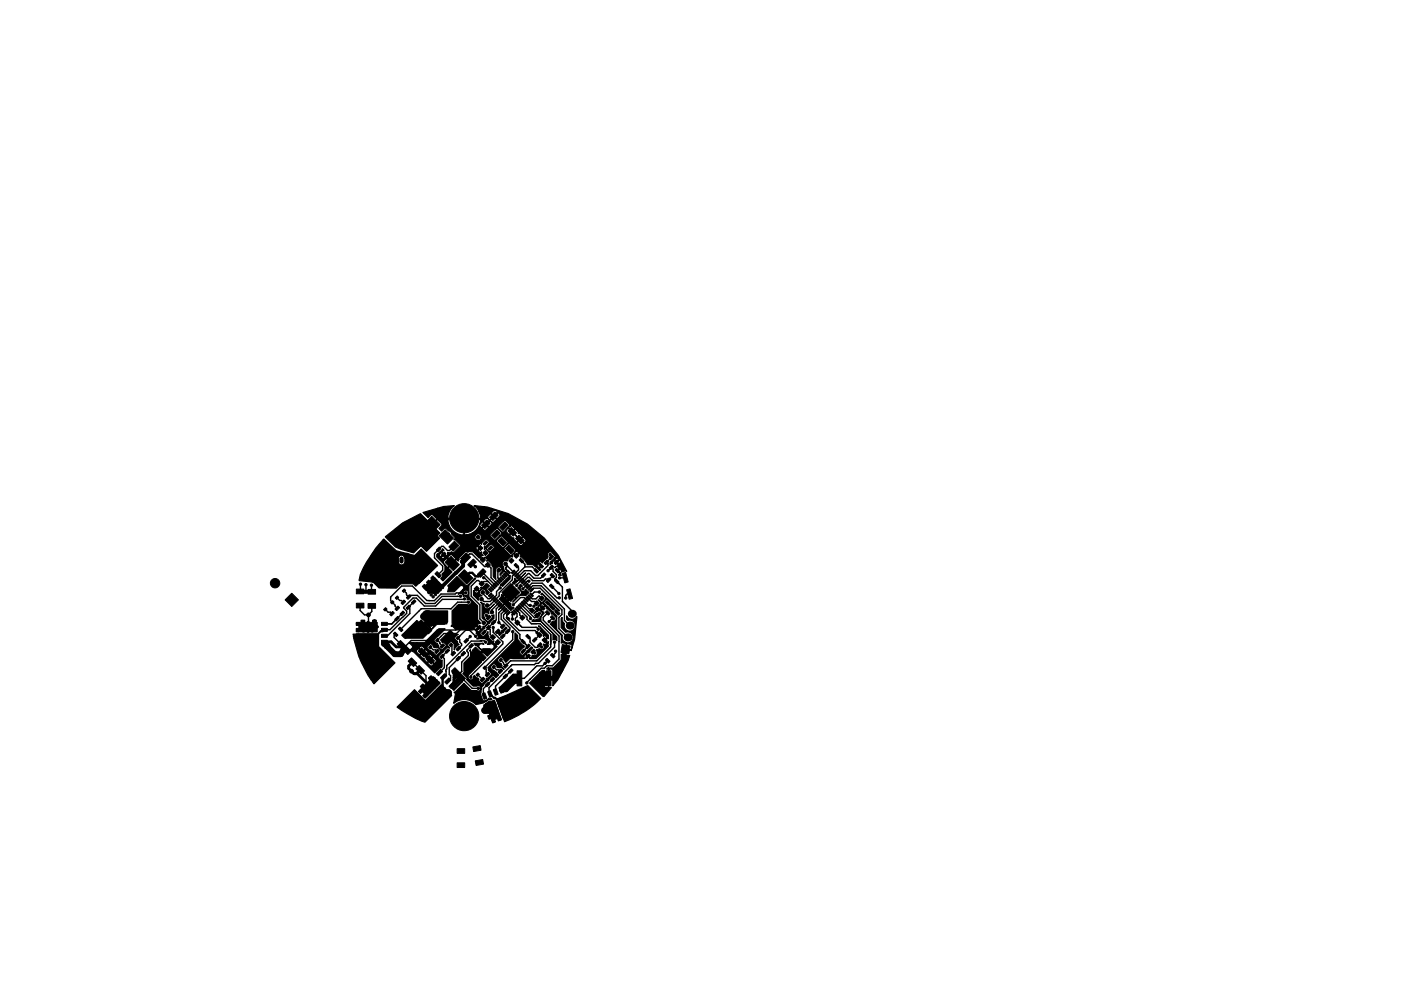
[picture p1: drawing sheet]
<svg xmlns="http://www.w3.org/2000/svg" width="297mm" height="210mm" viewBox="0 0 297 210" stroke-linecap="round" stroke-linejoin="round" font-family="sans-serif">
<g fill="#000" stroke="#000" stroke-width=".21">
<path d="M87.5 118.9l.5-.5 .4 .4-.6 .5zM88.9 117.5l.4 .4-.5 .4-.4-.3zM89.6 118.2l.3-.3 .6 .5-.3 .4zM91.5 109.6l1.8 1.7-1.3 1.3-1.7-1.8zM92.5 116.7l.6-.6 .4 .3-.6 .7zM93.6 117.8l.6-.7 .4 .4-.7 .6zM93.1 113.7l1.3-1.3 1.7 1.8-1.2 1.2zM96.4 114.8l.9 .9-1.2 1.2-.9-.9zM95.6 118l1.8 1.8-1.3 1.3-1.8-1.8zM99.2 119.8l1.2-1.2 .6 .6-1.2 1.2zM97.6 118.5l1.2-1.2 1 .9-1.2 1.2zM101.3 116.3l.5-.6 .6 .6-.5 .5z"/>
<path d="M102.4 115.4l.6-.7 .4 .4-.6 .6zM102.4 118.2l.5 .6-.5 .5-.6-.5zM102.9 116.8l.6 .6-.6 .5-.5-.6zM104.1 115.8l.4 .3-.7 .7-.3-.4zM102.1 111.4l1.1-1.1 .7 .7-1.1 1.1zM103.4 119.3l.6 .6-.5 .5-.6-.6zM104.9 108.6l.7 .7-1.1 1.1-.7-.7zM105.3 112.4l.8 .7-1.2 1.2-.7-.7zM105.6 114.8l.7-.8 1.1 1.2-.7 .7zM107 110.7l.7 .7-1.1 1.2-.7-.7zM107.9 115.7l1.1 1.1-.7 .7-1.1-1.1zM107.9 119l.5-.6 .6 .5-.6 .6z"/>
<path d="M107.7 112.6l.7-.7 1.1 1.2-.7 .7zM109.3 119.5l.7 .7-.4 .3-.6-.6zM109.5 117.4l.5 .5-.5 .5-.6-.5zM110.4 118.5l.6 .6-.3 .4-.7-.7zM109.3 114.3l.7-.7 1.1 1.1-.7 .7zM115.4 119.5l.6-.7 .3 .4-.6 .6zM117 117.8l.4 .3-.6 .6-.4-.3zM117.5 119.5l.6-.7 .4 .4-.7 .6zM60.4 127.3l1.5-1.4 1.4 1.4-1.4 1.4zM75.5 134.5h.6v.7h-.6zM75.5 133.3h.6v.8h-.6zM75.5 135.8h.6v.7h-.6z"/>
<path d="M75.5 132h.6v.7h-.6zM75.6 128h1.6v1h-1.6zM75.6 125h1.6v1h-1.6zM76.5 136.5h.8v.5h-.8zM76.5 131.6h.8v.4h-.8zM78 128.1h1.6v1h-1.6zM78 125.1h1.6v1h-1.6zM79 136.5h.8v.5h-.8zM79 131.6h.8v.4h-.8zM76.1 134.5h3.9v2h-3.9zM76.1 132h3.9v2.1h-3.9zM81.7 128.9l.4 .3-.5 .5-.3-.4z"/>
<path d="M80.9 135.8h1.2v.7h-1.2zM80.9 134.6h1.2v.6h-1.2zM80.9 133.3h1.2v.7h-1.2zM80.9 132h1.2v.7h-1.2zM83.2 129.7l.4 .4-.6 .6-.4-.4zM83.2 127.4l.3 .3-.4 .5-.3-.3zM83.7 131.4l.6-.6 .4 .3-.7 .7zM83.7 129.2l.7-.6 .3 .3-.6 .7zM83.7 134.1l.7 .6-.4 .4-.6-.7zM84.2 126.4l.3 .4-.4 .4-.3-.3zM85.4 129.6l.4 .4-.6 .6-.4-.3zM84.8 133l.6 .7-.3 .3-.6-.6z"/>
<path d="M84.2 136.6l.7-.7 2.3 2.3-.7 .7zM85 127.9l.7-.6 .3 .4-.6 .6zM85.7 125l.3 .3-.4 .4-.3-.3zM86.7 128.4l.4 .3-.7 .7-.3-.4zM85.7 120.6l.5-.4 .4 .4-.5 .4zM86.8 126.2l.3 .3-.6 .7-.4-.4zM86.5 121.4l.5 .5-.3 .4-.6-.6zM86.6 119.7l.6-.5 .4 .4-.6 .5zM87.8 127.2l.4 .4-.6 .6-.4-.3zM87.9 123.4l.3-.3 .6 .6-.4 .3zM89.3 117.9l2.7 2.7-3.1 3.2-2.8-2.8zM88.6 132.2l.7-.7 2.3 2.3-.8 .7z"/>
<path d="M89.4 137.5l1.1 1.1-.7 .7-1.1-1.1zM89.5 124.4l.5-.4 .9 .9-.5 .4zM90.9 137.3l.4-.4 .3 .3-.4 .4zM90.9 123.1l.9 .9-.5 .4-.9-.9zM91.3 119.9l.4-.3 .5 .6-.3 .3zM92.2 138.3l.6-.6 .3 .4-.6 .6zM91.3 122.6l.5-.4 .9 .9-.5 .4zM92.4 135.8l.4-.4 .3 .3-.4 .5zM92.7 121.3l.9 .9-.5 .4-.9-.9zM93.2 139.4l.7-.6 .3 .3-.6 .6zM93.3 137.2l.6-.6 .4 .3-.7 .7zM95 137.6l.3 .4-.6 .6-.4-.3z"/>
<path d="M95.6 138.8l.6-.6 .4 .3-.6 .7zM95.7 136.5l.3 .3-.4 .4-.4-.3zM96.7 139.9l.6-.7 .4 .4-.7 .6zM96.7 137.8l.6-.7 .4 .4-.7 .6zM97.1 135l.4 .3-.5 .4-.3-.3zM98.4 138.2l.3 .3-.6 .7-.4-.4zM99 135.5l.3 .3-.6 .7-.4-.4zM97.2 122.1l1.3-1.2 1.7 1.7-1.3 1.3zM100 136.5l.4 .4-.6 .6-.4-.3zM100.8 137.3l2.3 2.2-.7 .7-2.3-2.2zM101 133.3l.7-.7 .3 .4-.6 .6zM100.5 124.9l.6-.5 .5 .5-.6 .5z"/>
<path d="M102.4 120.7l.6 .6-1.2 1.2-.6-.6zM102.1 134.3l.6-.6 .4 .4-.7 .6zM102.1 123.3l.6 .5-.6 .6-.5-.5zM102.1 132.2l.5-.5 .4 .4-.4 .5zM103.1 131.2l.6-.7 .4 .4-.7 .6zM103.5 126.4l.6-.6 .2 .2-.6 .6zM103.9 126.8l.6-.6 .2 .2-.6 .6zM103.9 135.2l.6-.6 .5 .6-.5 .5zM103.6 132.7l.4 .4-.5 .5-.4-.4zM103.7 124.8l.6 .6-.2 .2-.6-.6zM104.8 131.6l.3 .3-.6 .7-.4-.4zM104.2 127.1l.6-.6 .2 .2-.6 .6z"/>
<path d="M104.1 124.5l.6 .6-.2 .2-.6-.6zM105.2 126.9l.2 .2-.6 .6-.2-.2zM104.2 124.3l.2-.2 .6 .6-.2 .2zM104.9 127.8l.6-.6 .3 .2-.6 .6zM105 136.2l.5-.5 .6 .6-.5 .5zM104.6 124l.2-.2 .6 .6-.2 .2zM105.9 127.6l.2 .2-.6 .6-.2-.2zM104.9 123.6l.3-.2 .6 .6-.3 .2zM106.2 127.9l.3 .2-.6 .6-.3-.2zM105.3 123.3l.2-.3 .6 .6-.2 .3zM106.6 128.3l.2 .2-.6 .6-.2-.2zM105.7 133.5l.3 .3-.6 .6-.4-.3z"/>
<path d="M105.8 140.1l.4-.4 .3 .3-.4 .4zM105.6 122.9l.3-.2 .6 .6-.3 .2zM107 128.6l.2 .2-.6 .6-.2-.2zM106.4 125.7l1.9-1.9 1.9 1.9-1.9 1.9zM106 122.5l.2-.2 .6 .6-.2 .3zM106.7 129.6l.6-.6 .2 .2-.6 .6zM106.4 122.2l.2-.2 .6 .6-.2 .2zM107.7 129.3l.2 .2-.6 .7-.2-.3zM106.7 134.5l.4 .4-.7 .6-.3-.3zM106.7 132.4l.4 .3-.7 .7-.3-.4zM106.7 121.8l.2-.2 .6 .6-.2 .2zM107.4 130.3l.6-.6 .2 .2-.6 .6z"/>
<path d="M107.1 121.5l.2-.2 .6 .6-.2 .2zM107.4 121.1l.2-.2 .6 .6-.2 .2zM107.1 134.1l.7-.6 .3 .3-.6 .6zM108.4 121.5l.6-.6 .2 .2-.6 .6zM109.4 121.3l.2 .2-.6 .6-.2-.2zM108.4 129.9l.2-.2 .6 .6-.2 .2zM109.1 122.2l.6-.6 .2 .2-.6 .6zM108.8 129.5l.2-.2 .6 .6-.2 .3zM109.5 122.6l.6-.6 .2 .2-.6 .6zM109.1 129.2l.2-.2 .6 .6-.2 .2zM109.7 131.6l.5 .5-.5 .6-.6-.6zM109.8 122.9l.6-.6 .2 .2-.6 .7z"/>
<path d="M109.7 128.6l.6 .6-.2 .2-.6-.6zM110.2 123.3l.6-.6 .2 .2-.6 .6zM110.4 138.3l.6-.6 .4 .4-.6 .6zM110 128.3l.6 .6-.2 .2-.6-.6zM110.5 123.6l.6-.6 .2 .3-.6 .6zM110.8 135.6l.6 .7-.4 .3-.6-.6zM110.2 128.1l.2-.2 .6 .6-.2 .2zM110.8 130.5l.5 .5-.6 .6-.5-.5zM110.9 124l.6-.6 .2 .2-.6 .6zM110.5 127.8l.2-.2 .6 .6-.2 .2zM111.2 124.4l.6-.6 .2 .2-.6 .6zM111.5 139.4l.6-.6 .4 .3-.7 .6z"/>
<path d="M110.9 127.4l.2-.2 .6 .6-.2 .2zM111.6 124.7l.6-.6 .2 .2-.6 .6zM111.8 134.6l.7 .6-.4 .4-.6-.7zM111.2 127.1l.2-.2 .6 .6-.2 .2zM112.5 124.5l.3 .2-.6 .6-.3-.2zM111.6 126.7l.2-.2 .6 .6-.2 .2zM112.8 129l.6 .6-.6 .5-.5-.6zM112.9 124.8l.2 .2-.6 .6-.2-.2zM111.5 137.3l.6-.7 .4 .4-.7 .6zM111.9 126.4l.3-.2 .6 .6-.3 .2zM112.3 126l.2-.2 .6 .6-.2 .2zM113.3 130.6l.6-.5 .5 .5-.5 .6z"/>
<path d="M112.5 138.3l.7-.6 .3 .4-.6 .6zM113.8 127.5l.5 .5-.5 .6-.6-.6zM113.2 121l.3-.4 .7 .7-.4 .3zM112.9 135.9l.6-.6 .3 .3-.6 .7zM114.4 134.2l.6 .6-.6 .5-.5-.6zM114.9 126.4l.5 .5-.6 .6-.5-.5zM114.6 119.6l.6 .6-.3 .4-.6-.7zM113.9 137l.7-.7 .3 .4-.6 .6zM114.9 128.5l.7 .6-.4 .4-.6-.7zM114.9 135.8l.6-.5 .5 .5-.5 .6zM114.7 122.2l.7-.7 .3 .4-.6 .6zM115.6 127.8l.4-.4 .6 .6-.3 .4z"/>
<path d="M116 129.5l.6 .7-.3 .3-.7-.6zM115.8 123.2l.6-.6 .4 .4-.6 .6zM116.8 123.9l.7 .6-.4 .4-.6-.6zM117 128.5l.7 .6-.4 .4-.6-.7zM117 130.6l.7 .6-.4 .4-.6-.7zM116.6 122l.4-.4 .6 .7-.3 .3zM116.7 139l.3-.4 .7 .7-.4 .3zM116.4 120.5l.6-.6 .4 .3-.6 .7zM117.9 122.9l.6 .6-.3 .3-.7-.6zM118.1 129.5l.6 .7-.3 .3-.6-.6zM117.7 120.9l.3-.3 .7 .6-.4 .4zM119.2 121.6l.7-.2 .6 2.1-.8 .2z"/>
<path d="M120.1 125.1l.8-.2 .5 2.1-.7 .1zM119.2 136.7l1.7 .3-.3 1.7-1.7-.3zM86.5 140.3l.7-.7 1.2 1.1-.7 .7zM88.2 141.9l.7-.7 1.1 1.1-.7 .7zM88.7 146.7l.4-.4 .5 .5-.4 .4zM89.7 145.1l.3 .3-.6 .6-.3-.4zM89.6 147.6l.4-.4 .5 .5-.4 .4zM90.4 148.4l.4-.4 .5 .6-.3 .3zM90.3 139.8l.7-.7 1.1 1.1-.7 .7zM90.8 143.9l.6-.6 .3 .4-.5 .6zM91.4 149.4l.4-.4 .4 .5-.3 .3zM91.9 143.6l1.4 1.4-2.8 2.7-1.4-1.4z"/>
<path d="M93.1 148.6l.4 .3-.6 .6-.3-.4zM92.5 142.9l.9-.9 .4 .5-.9 .9zM93.4 143.8l.9-.9 .4 .5-.9 .9zM90.8 148l2.8-2.7 1.4 1.4-2.8 2.8zM94.3 147.4l.6-.6 .3 .4-.6 .5zM95.2 143.8l.4 .5-.9 .9-.4-.5zM96.4 141.7l2.3 2.2-.7 .7-2.3-2.2zM95.2 145.6l.9-.9 .4 .5-.9 .9zM96.9 158.8h1.6v1h-1.6zM100.9 143.2l.4-.4 .4 .3-.5 .4zM101.8 144.3l.6-.6 .4 .3-.6 .7zM100.2 158.5l1.6-.3 .2 1-1.6 .3z"/>
<path d="M102.2 147.2l.6-.2 .4 1.2-.6 .2zM102.4 141.7l.4-.4 .3 .3-.4 .4zM103.5 144.7l.4 .4-.7 .6-.3-.3zM102.9 143.3l.6-.7 .4 .4-.7 .6zM102.6 149.6l.4-.2 .3 .8-.5 .1zM103.4 151.9l.4-.2 .3 .8-.4 .1zM103.9 144.3l.7-.6 .3 .3-.6 .7zM103.4 146.8l.6-.3 .4 1.2-.6 .2zM104.3 141.6l.4-.5 .3 .4-.4 .4zM102.9 149.2l1.9-.7 1.4 3.7-1.9 .7zM104.3 152.9l.6-.2 .2 .5-.6 .2zM104.6 146.3l.6-.2 .4 1.2-.6 .2z"/>
<path d="M106.2 141.9l.4 .4-.7 .6-.3-.3zM105.5 152.5l.7-.3 .2 .5-.7 .3zM105.8 145.9l.6-.2 .4 1.2-.6 .2zM106.7 143.6l.6-.6 .3 .4-.6 .6zM106.7 141.4l.7-.6 .3 .4-.6 .6zM105.2 148.4l1.9-.7 1.3 3.7-1.9 .7zM106.5 152.1l.7-.3 .2 .5-.7 .3zM107.2 147.9l.4-.2 .3 .8-.4 .1zM107.8 142.5l.6-.6 .4 .3-.7 .7zM107.8 151.6l.6-.2 .2 .5-.6 .2zM108 150.2l.5-.2 .2 .8-.4 .1zM109.6 142.3h1v3.2h-1z"/>
<path d="M116 139.7l.6 .6-.3 .4-.7-.7zM115.8 142.3h1v3.2h-1zM96.9 161.8h1.6v1h-1.6zM100.8 161.4l1.5-.3 .2 1-1.6 .3z"/>
<circle cx="79.4" cy="119.3" r=".7"/>
<circle cx="80" cy="117.8" r=".7"/>
<circle cx="81.4" cy="117.2" r=".7"/>
<circle cx="81.4" cy="119.3" r="3.1"/>
<circle cx="82.9" cy="117.8" r=".7"/>
<circle cx="83.5" cy="119.3" r=".7"/>
<circle cx="84.9" cy="113.7" r=".7"/>
<circle cx="85.5" cy="115.1" r=".7"/>
<circle cx="85.5" cy="112.2" r=".7"/>
<circle cx="87" cy="111.6" r=".7"/>
<circle cx="87" cy="115.8" r=".7"/>
<circle cx="87" cy="113.7" r="3.1"/>
<circle cx="87.3" cy="120" r=".25"/>
<circle cx="87.7" cy="119.6" r=".25"/>
<circle cx="88" cy="119" r=".25"/>
<circle cx="88.2" cy="120" r=".25"/>
<circle cx="88.4" cy="115.1" r=".7"/>
<circle cx="88.4" cy="112.2" r=".7"/>
<circle cx="88.6" cy="119.6" r=".25"/>
<circle cx="88.6" cy="118.7" r=".25"/>
<circle cx="89" cy="120" r=".25"/>
<circle cx="89" cy="119.1" r=".25"/>
<circle cx="89" cy="113.7" r=".7"/>
<circle cx="89.2" cy="118.1" r=".25"/>
<circle cx="89.4" cy="119.6" r=".25"/>
<circle cx="89.4" cy="118.7" r=".25"/>
<circle cx="89.9" cy="119.1" r=".25"/>
<circle cx="90.1" cy="119.8" r=".25"/>
<circle cx="90.1" cy="118.4" r=".25"/>
<circle cx="90.5" cy="119.3" r=".25"/>
<circle cx="91.2" cy="114.6" r=".4"/>
<circle cx="94.6" cy="118.1" r=".25"/>
<circle cx="96.2" cy="110" r=".5"/>
<circle cx="96.8" cy="111.5" r=".5"/>
<circle cx="96.8" cy="108.4" r=".5"/>
<circle cx="98.4" cy="110" r="3.1"/>
<circle cx="98.4" cy="112.2" r=".5"/>
<circle cx="98.4" cy="107.7" r=".5"/>
<circle cx="100" cy="111.5" r=".5"/>
<circle cx="100" cy="108.4" r=".5"/>
<circle cx="100.6" cy="115.5" r=".25"/>
<circle cx="100.7" cy="110" r=".5"/>
<circle cx="101.4" cy="114" r=".38"/>
<circle cx="107.2" cy="119.6" r=".38"/>
<circle cx="116.7" cy="117.7" r=".25"/>
<circle cx="58.3" cy="123.7" r="1"/>
<circle cx="75.8" cy="132.4" r=".25"/>
<circle cx="75.9" cy="133.8" r=".25"/>
<circle cx="76" cy="134.8" r=".25"/>
<circle cx="76.1" cy="136.2" r=".25"/>
<circle cx="76.3" cy="135.5" r=".25"/>
<circle cx="76.4" cy="123.9" r=".25"/>
<circle cx="76.5" cy="132.5" r=".25"/>
<circle cx="76.5" cy="133.4" r=".25"/>
<circle cx="76.7" cy="134.8" r=".25"/>
<circle cx="76.8" cy="136.2" r=".25"/>
<circle cx="76.8" cy="135.5" r=".25"/>
<circle cx="77" cy="136.7" r=".25"/>
<circle cx="77" cy="132" r=".25"/>
<circle cx="77" cy="133.8" r=".25"/>
<circle cx="77.1" cy="133.1" r=".25"/>
<circle cx="77.3" cy="136.2" r=".25"/>
<circle cx="77.3" cy="134.8" r=".25"/>
<circle cx="77.4" cy="135.5" r=".25"/>
<circle cx="77.6" cy="133.6" r=".25"/>
<circle cx="77.6" cy="132.6" r=".25"/>
<circle cx="77.6" cy="124.1" r=".25"/>
<circle cx="77.9" cy="136.2" r=".25"/>
<circle cx="77.9" cy="134.8" r=".25"/>
<circle cx="78" cy="133.1" r=".25"/>
<circle cx="78" cy="135.5" r=".25"/>
<circle cx="78.1" cy="133.9" r=".25"/>
<circle cx="78.1" cy="132.1" r=".25"/>
<circle cx="78.1" cy="139.3" r=".55"/>
<circle cx="78.1" cy="130.5" r=".4"/>
<circle cx="78.5" cy="136.2" r=".25"/>
<circle cx="78.5" cy="133.5" r=".25"/>
<circle cx="78.5" cy="134.8" r=".25"/>
<circle cx="78.5" cy="132.6" r=".25"/>
<circle cx="78.6" cy="135.5" r=".25"/>
<circle cx="78.8" cy="124.2" r=".25"/>
<circle cx="79" cy="133" r=".25"/>
<circle cx="79" cy="133.8" r=".25"/>
<circle cx="79" cy="138.9" r=".55"/>
<circle cx="79.1" cy="136.1" r=".25"/>
<circle cx="79.1" cy="134.8" r=".25"/>
<circle cx="79.2" cy="135.5" r=".25"/>
<circle cx="79.4" cy="131.7" r=".25"/>
<circle cx="79.4" cy="136.7" r=".25"/>
<circle cx="79.5" cy="132.5" r=".25"/>
<circle cx="79.5" cy="133.5" r=".25"/>
<circle cx="79.7" cy="136.1" r=".25"/>
<circle cx="79.7" cy="134.8" r=".25"/>
<circle cx="79.7" cy="135.5" r=".25"/>
<circle cx="80" cy="133" r=".25"/>
<circle cx="80" cy="120.7" r=".7"/>
<circle cx="80" cy="139.3" r=".55"/>
<circle cx="81.4" cy="121.3" r=".7"/>
<circle cx="82.9" cy="120.7" r=".7"/>
<circle cx="86.5" cy="122.1" r=".25"/>
<circle cx="86.5" cy="121.2" r=".25"/>
<circle cx="86.8" cy="120.5" r=".25"/>
<circle cx="87.2" cy="121.7" r=".25"/>
<circle cx="87.2" cy="120.9" r=".25"/>
<circle cx="87.2" cy="122.6" r=".25"/>
<circle cx="87.7" cy="122.2" r=".25"/>
<circle cx="87.7" cy="121.3" r=".25"/>
<circle cx="87.7" cy="120.4" r=".25"/>
<circle cx="88.1" cy="121.8" r=".25"/>
<circle cx="88.2" cy="120.8" r=".25"/>
<circle cx="88.2" cy="122.6" r=".25"/>
<circle cx="88.3" cy="123.5" r=".25"/>
<circle cx="88.6" cy="121.3" r=".25"/>
<circle cx="88.6" cy="120.4" r=".25"/>
<circle cx="88.7" cy="122.2" r=".25"/>
<circle cx="88.7" cy="123.1" r=".25"/>
<circle cx="89.1" cy="120.8" r=".25"/>
<circle cx="89.1" cy="121.8" r=".25"/>
<circle cx="89.2" cy="122.7" r=".25"/>
<circle cx="89.5" cy="121.3" r=".25"/>
<circle cx="89.6" cy="122.2" r=".25"/>
<circle cx="89.6" cy="120.2" r=".25"/>
<circle cx="89.9" cy="121.8" r=".25"/>
<circle cx="89.9" cy="120.9" r=".25"/>
<circle cx="90.1" cy="131" r=".25"/>
<circle cx="90.4" cy="120.5" r=".25"/>
<circle cx="90.4" cy="121.3" r=".25"/>
<circle cx="90.6" cy="130.5" r=".25"/>
<circle cx="90.6" cy="131.5" r=".25"/>
<circle cx="90.8" cy="120.1" r=".25"/>
<circle cx="90.8" cy="120.9" r=".25"/>
<circle cx="90.8" cy="138.7" r=".25"/>
<circle cx="90.9" cy="125.7" r=".25"/>
<circle cx="91.1" cy="131.9" r=".25"/>
<circle cx="91.1" cy="131" r=".25"/>
<circle cx="91.1" cy="130" r=".25"/>
<circle cx="91.2" cy="120.5" r=".25"/>
<circle cx="91.4" cy="125.2" r=".25"/>
<circle cx="91.4" cy="126.2" r=".25"/>
<circle cx="91.6" cy="131.4" r=".25"/>
<circle cx="91.6" cy="132.4" r=".25"/>
<circle cx="91.6" cy="130.5" r=".25"/>
<circle cx="91.7" cy="120.1" r=".25"/>
<circle cx="91.8" cy="126.6" r=".25"/>
<circle cx="91.9" cy="125.7" r=".25"/>
<circle cx="91.9" cy="124.7" r=".25"/>
<circle cx="92.1" cy="131.9" r=".25"/>
<circle cx="92.1" cy="130.9" r=".25"/>
<circle cx="92.3" cy="126.1" r=".25"/>
<circle cx="92.4" cy="125.2" r=".25"/>
<circle cx="92.4" cy="124.2" r=".25"/>
<circle cx="92.5" cy="131.4" r=".25"/>
<circle cx="92.8" cy="125.6" r=".25"/>
<circle cx="92.9" cy="123.7" r=".25"/>
<circle cx="92.9" cy="124.7" r=".25"/>
<circle cx="93.3" cy="125.1" r=".25"/>
<circle cx="93.4" cy="124.2" r=".25"/>
<circle cx="93.8" cy="124.7" r=".25"/>
<circle cx="97.6" cy="126.5" r=".25"/>
<circle cx="98.3" cy="132" r=".25"/>
<circle cx="98.5" cy="127.1" r=".25"/>
<circle cx="98.8" cy="125.8" r=".25"/>
<circle cx="99.3" cy="127.8" r=".25"/>
<circle cx="99.7" cy="135" r=".25"/>
<circle cx="100.1" cy="138.6" r=".25"/>
<circle cx="100.5" cy="139" r=".25"/>
<circle cx="100.8" cy="120.2" r=".25"/>
<circle cx="100.9" cy="135" r=".25"/>
<circle cx="101" cy="139.4" r=".25"/>
<circle cx="101.1" cy="131.8" r=".25"/>
<circle cx="101.4" cy="139.9" r=".25"/>
<circle cx="101.4" cy="134.6" r=".25"/>
<circle cx="102.1" cy="127.1" r=".38"/>
<circle cx="102.3" cy="125.7" r=".25"/>
<circle cx="102.3" cy="125.7" r=".37"/>
<circle cx="102.6" cy="122.6" r=".25"/>
<circle cx="103" cy="136.2" r=".25"/>
<circle cx="103.1" cy="130.6" r=".25"/>
<circle cx="103.3" cy="128.5" r=".37"/>
<circle cx="104.3" cy="129.9" r=".38"/>
<circle cx="104.6" cy="133.1" r=".25"/>
<circle cx="105.8" cy="121" r=".38"/>
<circle cx="105.8" cy="132.1" r=".25"/>
<circle cx="105.9" cy="134.2" r=".25"/>
<circle cx="106.1" cy="124.7" r=".25"/>
<circle cx="106.6" cy="120.8" r=".25"/>
<circle cx="106.8" cy="126.2" r=".25"/>
<circle cx="107.3" cy="125.7" r=".25"/>
<circle cx="107.3" cy="126.7" r=".25"/>
<circle cx="107.8" cy="131.3" r=".25"/>
<circle cx="107.8" cy="125.2" r=".25"/>
<circle cx="107.8" cy="127.2" r=".25"/>
<circle cx="107.8" cy="126.2" r=".25"/>
<circle cx="107.9" cy="139.2" r=".25"/>
<circle cx="108.3" cy="125.7" r=".25"/>
<circle cx="108.3" cy="126.7" r=".25"/>
<circle cx="108.3" cy="124.7" r=".25"/>
<circle cx="108.6" cy="131.3" r=".25"/>
<circle cx="108.7" cy="134" r=".25"/>
<circle cx="108.8" cy="125.2" r=".25"/>
<circle cx="108.8" cy="128.3" r=".25"/>
<circle cx="108.8" cy="126.2" r=".25"/>
<circle cx="109.3" cy="125.7" r=".25"/>
<circle cx="109.6" cy="124.2" r=".25"/>
<circle cx="110.9" cy="124.9" r=".25"/>
<circle cx="112.1" cy="123.3" r=".25"/>
<circle cx="112.4" cy="128.5" r=".25"/>
<circle cx="112.5" cy="131.2" r=".25"/>
<circle cx="113.2" cy="128.6" r=".25"/>
<circle cx="113.4" cy="138.5" r=".25"/>
<circle cx="113.9" cy="134.2" r=".25"/>
<circle cx="114.1" cy="133.5" r=".25"/>
<circle cx="114.4" cy="130.1" r=".25"/>
<circle cx="114.4" cy="125.6" r=".25"/>
<circle cx="114.7" cy="129.4" r=".25"/>
<circle cx="114.9" cy="137.3" r=".25"/>
<circle cx="116.2" cy="121.1" r=".25"/>
<circle cx="116.4" cy="131.9" r=".25"/>
<circle cx="116.7" cy="128.4" r=".25"/>
<circle cx="117.6" cy="136.2" r=".25"/>
<circle cx="117.8" cy="138.2" r=".25"/>
<circle cx="117.9" cy="129.6" r=".25"/>
<circle cx="118.5" cy="125.9" r=".25"/>
<circle cx="118.6" cy="126.8" r=".25"/>
<circle cx="118.6" cy="122.6" r=".25"/>
<circle cx="119.9" cy="126.9" r=".25"/>
<circle cx="121.2" cy="130.2" r=".25"/>
<circle cx="77.7" cy="140.3" r=".55"/>
<circle cx="78.1" cy="141.3" r=".55"/>
<circle cx="79" cy="140.3" r="2"/>
<circle cx="79" cy="141.7" r=".55"/>
<circle cx="80" cy="141.3" r=".55"/>
<circle cx="80.4" cy="140.3" r=".55"/>
<circle cx="87.2" cy="142.4" r=".4"/>
<circle cx="87.3" cy="150.3" r=".55"/>
<circle cx="87.7" cy="151.3" r=".55"/>
<circle cx="87.7" cy="149.3" r=".55"/>
<circle cx="88.7" cy="148.9" r=".55"/>
<circle cx="88.7" cy="151.7" r=".55"/>
<circle cx="88.7" cy="150.3" r="2"/>
<circle cx="89.2" cy="146.7" r=".25"/>
<circle cx="89.6" cy="145.6" r=".25"/>
<circle cx="89.6" cy="149.3" r=".55"/>
<circle cx="89.6" cy="146.4" r=".25"/>
<circle cx="89.6" cy="151.3" r=".55"/>
<circle cx="90.1" cy="150.3" r=".55"/>
<circle cx="90.1" cy="147.8" r=".25"/>
<circle cx="90.1" cy="146.9" r=".25"/>
<circle cx="90.1" cy="145.9" r=".25"/>
<circle cx="90.6" cy="147.3" r=".25"/>
<circle cx="90.6" cy="145.4" r=".25"/>
<circle cx="90.6" cy="146.4" r=".25"/>
<circle cx="90.8" cy="148.6" r=".25"/>
<circle cx="91.1" cy="146.8" r=".25"/>
<circle cx="91.1" cy="144.9" r=".25"/>
<circle cx="91.1" cy="145.9" r=".25"/>
<circle cx="91.1" cy="143.9" r=".25"/>
<circle cx="91.2" cy="149" r=".25"/>
<circle cx="91.2" cy="148.2" r=".25"/>
<circle cx="91.6" cy="146.3" r=".25"/>
<circle cx="91.6" cy="147.8" r=".25"/>
<circle cx="91.6" cy="145.4" r=".25"/>
<circle cx="91.6" cy="149.5" r=".25"/>
<circle cx="91.6" cy="144.4" r=".25"/>
<circle cx="91.6" cy="148.6" r=".25"/>
<circle cx="92.1" cy="149" r=".25"/>
<circle cx="92.1" cy="144" r=".25"/>
<circle cx="92.1" cy="145.8" r=".25"/>
<circle cx="92.1" cy="148.2" r=".25"/>
<circle cx="92.1" cy="149.9" r=".25"/>
<circle cx="92.1" cy="147.4" r=".25"/>
<circle cx="92.1" cy="144.9" r=".25"/>
<circle cx="92.5" cy="150.3" r=".25"/>
<circle cx="92.5" cy="147.8" r=".25"/>
<circle cx="92.5" cy="149.5" r=".25"/>
<circle cx="92.5" cy="146.9" r=".25"/>
<circle cx="92.5" cy="148.6" r=".25"/>
<circle cx="92.5" cy="144.5" r=".25"/>
<circle cx="92.5" cy="145.3" r=".25"/>
<circle cx="92.9" cy="149" r=".25"/>
<circle cx="92.9" cy="146.5" r=".25"/>
<circle cx="92.9" cy="148.2" r=".25"/>
<circle cx="92.9" cy="149.9" r=".25"/>
<circle cx="92.9" cy="147.4" r=".25"/>
<circle cx="93" cy="144.9" r=".25"/>
<circle cx="93.3" cy="147.8" r=".25"/>
<circle cx="93.3" cy="149.5" r=".25"/>
<circle cx="93.3" cy="146.9" r=".25"/>
<circle cx="93.3" cy="146.1" r=".25"/>
<circle cx="93.3" cy="148.6" r=".25"/>
<circle cx="93.7" cy="149" r=".25"/>
<circle cx="93.7" cy="146.5" r=".25"/>
<circle cx="93.7" cy="145.7" r=".25"/>
<circle cx="93.7" cy="148.2" r=".25"/>
<circle cx="93.7" cy="147.4" r=".25"/>
<circle cx="94.2" cy="147.8" r=".25"/>
<circle cx="94.2" cy="146.9" r=".25"/>
<circle cx="94.2" cy="146.1" r=".25"/>
<circle cx="94.2" cy="148.6" r=".25"/>
<circle cx="94.6" cy="146.5" r=".25"/>
<circle cx="94.6" cy="148.2" r=".25"/>
<circle cx="94.6" cy="147.4" r=".25"/>
<circle cx="95" cy="147.8" r=".25"/>
<circle cx="95" cy="146.9" r=".25"/>
<circle cx="95.4" cy="147.4" r=".25"/>
<circle cx="96.2" cy="151.9" r=".5"/>
<circle cx="96.8" cy="153.5" r=".5"/>
<circle cx="96.8" cy="150.3" r=".5"/>
<circle cx="98.4" cy="151.9" r="3.1"/>
<circle cx="98.4" cy="154.2" r=".5"/>
<circle cx="98.4" cy="149.7" r=".5"/>
<circle cx="99.8" cy="143.7" r=".25"/>
<circle cx="100" cy="153.5" r=".5"/>
<circle cx="100" cy="150.3" r=".5"/>
<circle cx="100.7" cy="151.9" r=".5"/>
<circle cx="101.4" cy="146" r=".25"/>
<circle cx="101.8" cy="140.3" r=".25"/>
<circle cx="102.8" cy="149.9" r=".25"/>
<circle cx="103.2" cy="150.3" r=".25"/>
<circle cx="103.2" cy="149.5" r=".25"/>
<circle cx="103.6" cy="149" r=".25"/>
<circle cx="103.6" cy="150.7" r=".25"/>
<circle cx="103.6" cy="149.9" r=".25"/>
<circle cx="104.1" cy="150.3" r=".25"/>
<circle cx="104.1" cy="149.5" r=".25"/>
<circle cx="104.1" cy="152" r=".25"/>
<circle cx="104.1" cy="151.2" r=".25"/>
<circle cx="104.5" cy="149" r=".25"/>
<circle cx="104.5" cy="151.6" r=".25"/>
<circle cx="104.5" cy="149.9" r=".25"/>
<circle cx="104.5" cy="152.4" r=".25"/>
<circle cx="104.6" cy="150.7" r=".25"/>
<circle cx="104.6" cy="153" r=".25"/>
<circle cx="104.9" cy="150.3" r=".25"/>
<circle cx="104.9" cy="149.5" r=".25"/>
<circle cx="104.9" cy="152" r=".25"/>
<circle cx="104.9" cy="151.2" r=".25"/>
<circle cx="105.3" cy="151.6" r=".25"/>
<circle cx="105.3" cy="150.7" r=".25"/>
<circle cx="105.6" cy="148.6" r=".25"/>
<circle cx="105.8" cy="149.2" r=".25"/>
<circle cx="105.8" cy="152" r=".25"/>
<circle cx="105.9" cy="152.6" r=".25"/>
<circle cx="106" cy="149.8" r=".25"/>
<circle cx="106.2" cy="148.3" r=".25"/>
<circle cx="106.3" cy="148.8" r=".25"/>
<circle cx="106.4" cy="150.4" r=".25"/>
<circle cx="106.5" cy="149.3" r=".25"/>
<circle cx="106.5" cy="151" r=".25"/>
<circle cx="106.7" cy="151.5" r=".25"/>
<circle cx="106.8" cy="149.9" r=".25"/>
<circle cx="106.8" cy="148.3" r=".25"/>
<circle cx="107" cy="152.1" r=".25"/>
<circle cx="107.1" cy="148.8" r=".25"/>
<circle cx="107.2" cy="150.9" r=".25"/>
<circle cx="107.3" cy="149.4" r=".25"/>
<circle cx="107.3" cy="150.3" r=".25"/>
<circle cx="107.5" cy="151.5" r=".25"/>
<circle cx="107.7" cy="150.7" r=".25"/>
<circle cx="107.7" cy="149.9" r=".25"/>
<circle cx="108" cy="151.9" r=".25"/>
<circle cx="108.2" cy="151.2" r=".25"/>
<circle cx="108.2" cy="149.5" r=".25"/>
<circle cx="108.2" cy="150.4" r=".25"/>
<circle cx="108.6" cy="151.6" r=".25"/>
<circle cx="108.7" cy="150.9" r=".25"/>
<circle cx="109.7" cy="148.3" r=".55"/>
<circle cx="110.1" cy="149.3" r=".55"/>
<circle cx="110.1" cy="147.3" r=".55"/>
<circle cx="111.1" cy="148.3" r="2"/>
<circle cx="111.1" cy="149.6" r=".55"/>
<circle cx="111.1" cy="146.9" r=".55"/>
<circle cx="111.7" cy="144.9" r=".25"/>
<circle cx="112" cy="147.3" r=".55"/>
<circle cx="112.1" cy="149.3" r=".55"/>
<circle cx="112.5" cy="148.3" r=".55"/>
<circle cx="115.2" cy="143.3" r=".25"/>
<circle cx="115.2" cy="142.5" r=".25"/>
<circle cx="115.3" cy="145.3" r=".25"/>
<circle cx="115.3" cy="144.6" r=".25"/>
<circle cx="115.3" cy="143.9" r=".25"/>
<circle cx="115.6" cy="140.7" r=".25"/>
<circle cx="119.7" cy="140.4" r=".4"/>
</g>
<g fill="#000">
<circle cx="91.6" cy="125" r=".4"/>
<circle cx="120.4" cy="135.2" r=".85"/>
<circle cx="120.8" cy="132.7" r=".85"/>
<circle cx="121.2" cy="130.2" r=".85"/>
<circle cx="91.5" cy="148.8" r=".3"/>
<circle cx="92.5" cy="149.5" r=".75"/>
<circle cx="93.4" cy="148.7" r=".75"/>
<circle cx="93.8" cy="148.2" r=".75"/>
<circle cx="94.2" cy="147.8" r=".75"/>
</g>
<g fill="none" stroke="#000" stroke-width=".8">
<path d="M85.1 118.5v.6M98.7 118.4l-.8 .8 .3 .3v.6l-5.5 5.4h-1.6l-.9-.9M76.4 125.5l2.4 .1M79.5 121.2h.1M80 120.7v.1M80.1 120.6h.1M89.6 138.4l1.6 1.6M90.2 124.6h1l.5 .5M91.1 123.7l1.7 1.7-.2-.3 .3 .2M91.9 122.9v.7l.9 .9h.9M92 122.8l-1.8 1.8M92 122.8l1.7 1.7"/>
<path d="M97.2 143.1v.9l-1.3 1.4"/>
</g>
<g fill="none" stroke="#000" stroke-width=".3">
<path d="M87.1 119.7l1.2 1.1M87.3 120h.9M87.7 119.6l1.4 1.2M88 119l-.1-.1 1.2 1.1M88.6 118.7v1.6l1.3 1.5M88.9 117.9l.2 .2v4.7l-.8 .7M89 119.1v1.7M89.2 118.1v2.7M89.4 118.7v1.8h1.8M89.9 119.1v1h.9M90.1 118.3v.1M90.1 119.8h.1"/>
<path d="M90.1 118.3l-1 1M90.5 119.3l-2.8 2.9M94.1 117.6l1.8 2v-.2M95.3 113.2l-.1-.1v.1M96.2 115.9l-.9 .9h-.4l-.9-.9h-.4l-1.5 1.5v1l1.8 1.7v.9l-1 .9M98.7 118.4l.9-.9h.5l2.6 2.7h.4l.3-.4 .7 .7v2.1l1.2 1.2M100.6 115.5v1.5l1.8 1.8M107.6 120v.1M110.5 119l.8 .7v.6M116.2 119.6h.1M116.2 119.6v.4l-2.2 2.1h-.5l-1-1h-1.3l-1.3 1.3M116.7 117.7v.3l.2 .3-1.1 1 .4 .3"/>
<path d="M118 119.3l.6 .7v.6M75.8 134.8l.6 .7h3.3M75.8 132.4l.7 .7M75.8 134.8h.2M75.8 134.8h.1M76.3 135.5h1.7M76.4 128.5v1l.9 1h.8M76.4 123.9v1.7h2.4v-1.4M76.5 135.5l-.7 .7M76.7 134.8h.7M76.8 136.2h.5M77 136.7h.1"/>
<path d="M77.3 134.8h.1M77.3 136.2h.1M77.3 134.8l1.4 1.3h.4M77.6 124.1v1.5M77.9 134.8v.6M77.9 135.6v.6M78 135.5v3.8l1 1M78 135.6l-1.1 1.1M78.1 130.5l-.1 2.6-1.1-1.3M78.1 135.5l1.3 1.2M78.5 135.9v.3M78.5 134.8v.2"/>
<path d="M78.8 128.6v1.1l-.7 .8M79.1 134.8h-.4l-1.4 1.4h-1.2M79.2 120.6h.9M79.3 121.5v-.2v.2M79.4 131.8l-1.3 1.3h-1.7l-.6 .6M79.4 136.7h.1M79.7 121h.1M80.2 120.6h.1M80.3 120.4v1.2M81.5 134.9h.1M81.5 132.4h.1M81.7 129.3l.6 .6h.5l.3 .3"/>
<path d="M83.9 134.6l-.3 .3v.4l2.1 2.1M84.2 126.8l.6 .6h.3l.4 .4M85.3 130.1l-2.2 2.3h-1.6M85.7 125.3l.5 .6v.3l.4 .5 .4-.4h1.5l1.7 1.7h2l1.5-1.5h3.9M85.7 137.3v.1M86.3 122.2l.2-.1v.1M86.5 121.2h2.2v1.9M86.8 120.5h1.9M87.2 121.7h1v.9M87.2 122.6l-.2 .4M87.2 120.9h1.8M87.5 120.8l-.9 1"/>
<path d="M87.7 127.7l-1.1 1.2 .3 .3v1l-4.7 4.7h-.7M87.7 121.3h1v.9M87.7 120.4h1M88.1 121.8h.1M88.3 123.5h.1M89.5 121.3h.1M89.6 138.4l1.6 1.6M89.6 120.2v.1M90.4 121.3h-.8v.9M90.8 120.9h-1.6v1.8M90.8 138.7l-.4 .4M90.9 125.7h.1"/>
<path d="M91 127.4h.1M91.1 125.5l-.2 .2M91.2 137.3l.6 .6h.5l.4 .3M91.7 120.1h.1M91.8 120.1l-.8 .7h-4.6l-.2-.2M91.9 124.7l-.6 .6M91.9 125.5v.2l.2-.2M92 122.8l.9 .9M92.5 124.2l-.2 .1M92.5 125.1l-.1 .1M92.8 125.4v.2M92.9 124.5v.2l.2-.2"/>
<path d="M93 123.9l.7 .6M93.2 125l.1 .1M93.4 124.2l-.1 .1M93.7 124.5l.1 .2M94.8 138.1l-1.1 1.2 .5 .4v2l-1 1M95.6 136.8l.2 .2v1.4l.3 .3M97 126.5h.1M98.2 138.7l-2.9 2.9v1.5l.2 .3v.5l-.5 .6M98.3 132l-1.7 1.7h-3.9l-2.2 2.2h-3.3l-1.5 1.5M98.5 127.1l-4.7 .1-1.4 1.4h-2.4l-1.7-1.7h-.7l-2 2 .6 .7v.5l-3.5 3.5h-1.2M98.7 125.7l.1 .1h-2l-.3 .2h-3l-1.4 1.4h-1.6l-3.1-3.1h-2.2l-2.4 2.4v.7l1.4 1.7M99.3 127.8h-2.3l-1.3 1.3h-6.4l-4.4 4.4"/>
<path d="M99.7 135l-.9 1M99.8 139l.3-.4 1.7 1.7M99.9 137l-.9 .9v.3l.3 .3v.6l-1.4 1.4v1.9l-.7 .7 2.9 2.9h1.3M100.1 121.5l.8 .8h.5l.7-.7h.3l2.6 2.6M100.9 135l-1.4-1.3h-.8l-1.6 1.6 .4 .4v.5l.4 .4v.3l-.7 .7M101 139.4h.1M101.1 131.8h-1.7l-2.6 2.6h-2.7l-1.4 1.4 1.1 1.3M101.5 133.1l-.4 .5v.7l1.1 1h1l1.4 1.4h.5l.5-.5M101.8 136h.9l.3 .2M102.1 136h-2.2l-5.2 5.2v.7l-.2 .2 .1 1-.5 .5M102.3 125.7v.2l1.2 1.1h.3l.5-.4M102.6 122.6l2 1.9"/>
<path d="M103.1 130.6l.5 .4M103.5 123.4h-.9l-.5 .4-.6-.6h-.4l-1.2 1.2v2.1l1.8 1.8v3l.9 .8M103.6 133.2l-1 1M103.6 133.2l.3 .4v1l.6 .6M104.6 133.1v1l2 2.1v.4M104.6 133.4v.8M104.9 136.7v.8l-1.1 1h-1.9l-.3 .3M105.5 134l.4 .2M105.7 128l-1.4 1.4v.5M105.8 121l-.2 .2v1.4l.5 .5M106.1 128.3h.1M106.1 124.7l-.8 .8v.8l-1.4 1.3h-1.3l-.5-.5"/>
<path d="M106.1 128.3l-.9 .9v2.3l-1.6 1.7M106.6 120.8l.9 .9M106.6 136.6l-6.8 6.9v.2M106.8 129l-1.1 1.1v1.9l.9 .9M106.8 126.2v.1M107.1 129.4l-.8 .8v1.2l1.8 1.8v.3l-1.5 1.5M107.3 125.7h2M107.3 126.7l.1 .1M107.4 131.1h.1M107.4 131l.4 .3h-.2M107.4 131.1l2.7 2.7h3.3l.9 .9M107.5 129.7l-.7 .8v.7l3.4 3.4v.9l1.7 1.6"/>
<path d="M107.6 120.1l-.3 .3v.4l.5 .5M107.6 120.1l1.2 1.2M107.8 130.1l-.4 .4v.6M107.8 127.2l.1 .1M107.9 125.3l.9 .9M108.2 124.5v1.1M108.6 130.3v.2M108.7 134v1.7l-5.9 6 .3 .3v.8l.3 .3M108.8 130.1l-.2 .2v1M108.8 125.2l-1 1M109.2 129.7l.4 .5v.6l-.3 .4v.5l1.4 1.4h3.1l.3 .4M109.2 129.7h.1"/>
<path d="M109.5 120l.4 .5v.4l-1.3 1.3v.8l-2.8 2.8v.6l-2 2.1h-.5M109.5 129.4l.7 .7v.4l.6 .6M109.9 129l1.8 1.9v.5l1 .9h1.8l2.3 2.3v2.7l-3 2.9h-5.6M110.2 122.7l-.6 .6h-.3l-1 1v2.5l-1.9 1.9M110.2 128.7l2.3 2.2v.3M110.2 128.7h.1M110.6 123.1h.1M110.6 128.3l2.7 2.8 1.1-1M110.9 124.9h.1M110.9 128l1.2 1.2h.4l.3 .3M111.3 127.6l.8 .9h.3M111.3 127.6h.1"/>
<path d="M111.3 120.3l-1.8 1.7M111.3 120.3h1.5l.9 .8M111.6 127.3l-.5-.5h-.7l-1.6 1.5M111.6 124.2h.1M111.6 124.2l-.7 .7M111.6 127.3h.1M111.9 137.1l-1 1.1M111.9 137.1v.1M112 135.1l.4 .4v.7l1.1 1.2h.4l.5-.6 .5 .5M112 126.9l.7 .7h.7l.4 .4-.6 .6M112 124.5l.8-.8h2.2l3.1 3.1h.5M112.1 123.3h-.3l-.5 .5"/>
<path d="M112.3 126.6l.5 .5h.8l.6-.6h.2l.5 .5M112.3 124.9h.1M112.3 124.9l.6-.6h1.8l5 4.9v2.4l1.1 1.1M112.7 125.2l.4-.4h1.4l4.6 4.6v1l-.6 .6v2.4l1.9 1.8M112.7 126.2h.1M113 138.2l.4 .3M113.9 134.2h.1M114.4 125.6h-1.1l-.6 .6M114.4 134.7l-1 1.1M115.1 129l-.4 .4M115.2 122l-.6 .7h-1.4l-1-1h-.2l-2.4 2.5M115.5 135.8v.3l.5 .5v.4l-2.6 2.6h-1.1l-.3-.3-.5 .4h-2.7l-.5-.5h-.6"/>
<path d="M116.1 130l-.9 1v.6l3.3 3.3v4.9l-1.4 1.5h-1.2l-.5 .5h-.7l-3 3.1M116.1 127.9l1.1 1.1M116.2 121.1l.7-.7 .4 .3v.5l.7 .7v.6l-.4 .4 1.6 1.6v3.1l2 2v.6M116.7 128.4h.1M116.7 135.3l.1 .9M116.8 136.6l-.1 .1M117 124.4l1.5 1.5M117.1 122.1l-.8 1-.2-.2h-.5l-.3 .3h-2.4l-.7-.7h-.3l-1 1M117.2 131.1l-.8 .8M117.5 136.2l.1 1.1-3.5 3.4h-.5l-.3 .3h-4.7l-4.9 4.9v1.1l.2 .2M117.8 138.2v.3l-.6 .6M117.9 129.6l.3 .4"/>
<path d="M118.5 136.1h.1M119.8 122.6h-1.2M119.9 137.7l-.2 .3v2.4M120.8 126h-.6l-.3 .3v.6M121.2 130.2h.1M87.5 140.5l2.8 2.9v1.4l1.3 1.2v.3M89.2 146.7h-.1M89.6 145.6h1.6l-.1 .3M89.6 146.4h.9M90.1 145.9h.9M90.2 145.6l-1.1 1.1M90.6 146.3v1"/>
<path d="M90.6 145.4h.3M90.6 146.2v.2M91.1 145.8v1M91.1 144.9v.7M91.2 143.9v2.6l-1.1 1.3M91.2 148.2h.9v.8M91.2 148.8v.2l.3-.2M91.3 143.8l-.2 .1M91.3 145.8h.8M91.5 145.4h.1M91.5 145.3h1M91.6 148.6h.1"/>
<path d="M91.6 147.8h.9v.8M91.6 144.4v.8M92 144.9h1M92 147.4l-1.2 1.2M92.1 149.9l-.2 .2 .2 .2h.4M92.1 144v.8M92.5 149.5l.4 .4M92.5 146.9l.8 .9M92.5 144.5h-.1l-2.3 2.2v.2M92.9 146.5v2.4l.1 .1h-.1M92.9 148.3l-1.3 1.2M92.9 147.4h.1"/>
<path d="M92.9 149.1l.4 .4M93.3 148.6l.4 .4M93.3 146.1v.8h.9M93.7 148.2l.5 .4M93.7 145.7v.8h.9M94.2 146.1l-2.6 2.5M94.2 146.1h.1M94.2 147.9l.4 .3M94.6 147.4l.4 .4M95.1 147h-.1M95.4 147.4h-3.8M101.3 143.1l1 1.1"/>
<path d="M102.8 149.9l1 .8h.8M102.8 150.7l.4-.4v.4M103.2 149.5l2.6 2.5M103.6 149.9h.1M103.6 150.7h.9M103.6 149v.8M104.1 150.3h.1M104.1 151.2h.1M104.1 149.5v.7M104.1 151.2v.8M104.4 144.2l-1.9 1.9v1.4l.2 .2-.2-.2M104.5 149v1.7"/>
<path d="M104.6 150.7h.7M104.6 151.2l1.3 1.4M104.6 150.7v2.2l.1 .1M104.6 150.7l-.1 1.7M104.6 151.4l-.9 .8M104.6 153h.1M104.7 141.5l.6 .6h.5l.3 .3M104.7 148h.3l3.2 3.2M104.9 149.5v.9l-.8 .8M104.9 150.3h.1M104.9 151.1v.9M105.3 151.5v.1"/>
<path d="M105.6 148.6h.1M105.8 149.2h.3M105.9 152.6h.1M106 149.8h.8M106.2 140l1 1.3 1-1.1M106.2 148.3v.9M106.3 148.8v.5M106.4 150.3v.1M106.4 146.2l-.1 .2M106.5 149.3v.2M106.7 150v1.5M106.8 149.9h1l.8 .8v.9"/>
<path d="M106.8 150.3l1.4 1.4-.2 .2M106.8 148.3v3.7l.2 .1M107.1 148.8v.8l-.6 .6v.8M107.2 150.2v.7M107.3 149.4v.1M107.3 150.3h.1M107.5 150.6v.9M107.5 148.2l-.7 .7M107.7 150.7h.1M108.2 149.5l.6 .6M108.2 150.4h.1M108.3 142.4l-3.2 3.2v1.2"/>
<path d="M108.3 140.1l-.1 .1M108.6 150.9h.1l-.1 .1M115.2 142.5v.8M115.3 145.3l.5 .1M115.3 143.9h1M115.3 144.6v.7zM115.3 140.9v.1M115.4 142.5v.6h-.2l.2 .2M115.6 140.7h.1M116.1 140.2l-1.1 1.1h-1.2l-2.6 2.6h-1.1"/>
</g>
<path d="M113.2 116.2h3.2l2.1 2.1v.5l-.5 .5M80.8 134l.3-.4h.4l-.3 .4h-.5l-1.5 1.5h-1.2M117.1 122.1v.1M118.6 120.6l-.4 .5M103.9 147.2l.8 .8M104.7 148h.1M104.7 148h.3l1.8 1.9" fill="none" stroke="#000" stroke-width=".4"/>
<g fill="none" stroke="#000" stroke-width=".5">
<path d="M100.1 119.5l.7 .7M113.2 116.2v2.3l1.5 1.6M90.6 131.5l-.5 1.5M91.1 130l-1 1M91.6 130.5l-.5 .5M92.1 130.9l-1 1M92.1 131.9l-.5 .5M100.2 138.9l-.2-.2 .3-.3h.2l-.3 .4v.4M101.6 138.8l.5 .5v.7l-.3 .3M102.1 121.6l-.7 .7h-.5l-.8-.8h-.6l-.8 .9M94.1 143.6l-.3 .2v2.6l-.9 1M97.1 143.3h-.4l-.5 .4"/>
<path d="M97.2 143.1l-1 1M97.6 143.6v.7l-1.7 1.6 .3 .4 1.7-1.7v-.7l-1.1-1.2h-.8l.2 .2v2.1l-.3 .4M110.1 143.9l-.7-.7h-.6l-2.7 2.7 .2 .5"/>
</g>
<path d="M86.3 118l2.8 2.8-2.1 2.2h-2.8M84.4 122.2h3.3M90.1 131l1.2 1.2 .9-.8M91.6 130.5h-.5l-.3-.3h-.4l-.6 .6M95.1 147l-3.2 3.1M102.8 150.7h1.8" fill="none" stroke="#000" stroke-width="1.5"/>
<g fill="none" stroke="#000" stroke-width=".6">
<path d="M89.1 119.2v1.6M94.1 117.6l1.8 2M75.8 132.4h.1M75.8 133.7l.1 .1M76.5 132.5h1l1.5 1.3M76.5 133.4h1.2M76.9 131.8l.1 .2M77.6 132.6h.1M77.6 133.5v.1M78.1 132.1v1.8M78.5 133.5h1M78.5 132.6h.1"/>
<path d="M79.4 131.7v.1M79.4 131.8h.1M79.5 132.5h-.9l-1.4 1.3h-.2M80 133l-2.9 .1M81.5 136.2h.1M81.5 136.2h1.4l1.1 1 1.7 .2M100.5 138.4l.6 .6h.3l.2-.2M102.1 139.3v.7M87.5 140.5l-.9 .8v.5l1.2 1.1h.7l2.7 2.7M89.1 142.1l-.8 .8M90.2 148.8h1.3l.2 .2"/>
</g>
<path d="M108.7 150.1l-.3 .4" fill="none" stroke="#000" stroke-width="3.5"/>
<path d="M81.4 136.6l2.3 2.2h1.3l.5-1M82.2 137l-.2 .1M101.4 139v.9M101.6 138.8l-.6 .6M119.9 137.7v.1" fill="none" stroke="#000" stroke-width="1.3"/>
<path d="M119.7 138v2.4l-.2 .2v.3l-.6 .6v.7l-1.7 1.7h-.9M109.6 144.6h-.5l-1.8 1.8h-1M110.1 143.9h-1.4l-2.4 2.5M115.2 142.9h.3l.8 1M115.2 143.6l1.1 .3M115.3 143l-.1 2M116.3 143.9l-1.1 .8v.3M116.3 143.9v.4l-1.1 .7" fill="none" stroke="#000" stroke-width="1"/>
<g fill="#000" stroke="#000" stroke-width=".25">
<path d="M81.8 113.8l3.6-2.9 3.7-1.9 4.1 4.1-.4 .5 .4 .6-2.8 2.8-1.2-1.2-1.5 1.5-3.9-1.2-2.1-2.2zM89.7 108.7l3.1-.9 2.2 2.3a3.2 3.2 0 0 0 3.4 3.3v-3.3h-3.4l-2.2-2.3 1.2-.3 2.3-.2-.3 .2a3 3 0 0 0-1 2.5l3.4 .1v3.3l.5 .1 2.3 2.3-.3 .5 .3 .4 .6-.4-2.9-2.8 .6-.1 2.1 2-.2 .4 .5 .5-.5 .6 .4 .3 .3-.1v.4l.4 .4h-.4l-.2 .4 .5 .4 1.4-1.3-.7-.9-.4 .1 .1-.3-.2-.3h.3l.7-.7 .3 .2-.7 .7v.3l.6 .6 .9-.7 .1-.3-.5-.6h-.4l-.3-.2 .1-.4-.6-.5-.9 .7-.1 .4-.2-.1h-.3l-2.1-2 .8-.4 .5 .5a.7 .7 0 0 0 .4 1.2 .7 .7 0 0 0 .9-.9 .7 .7 0 0 0-1.2-.4l-.1 .1-.5-.5a3.1 3.1 0 0 0 1.5-2.8l.5 .5-.5 .6v.3l.4 .4 .8-.8-.7 .9 .3 .4h.4l.5-.7-1.7-1.7-3.4-.1h3.4l.1-.5-.3-.9 1.4 1.4-.5 .6 .5 .6 .8-.8-.8 .8 .6 .6 .6-.5 .9 .9-1.1 1.2v.4l.9 .8 1-.9 .1 .1-.7 .8v.4l1.4 1.2 .9-.8-.7 .8 .1 .4 1.3 1.2 .9-.8-.2 .4 .5 .5 .4-.6-.3-.3-.3 .1v-.5l-1.2-1.2h-.5l.1-.4-1.2-1.2-.6-.1 .5-.5-.1-.3-.8-.7h-.4l-.9-.9v-.5l-.8-.8h-.4l-2.5-2.7 2 .2 1.5 1.5-.6 .7 .4 .6 .9-.7-.7 .7 .3 .4 .2 .1 .7-.7-2.7-2.6 1.7 .4 .5 .4-.5 .7 .5 .5 .8-.8-.8 .8 .6 .6 .6-.5 .9 .9-1.2 1.2 .1 .4 .9 .8 1-.9-.3 .7 .6 .7 .7-.6-.5 .7 .5 .6h.4v.3l.5 .6 .7-.5-.5 .7 4.4 4.4-.2 .4 .5 .4 .3-.3-4.5-4.4h.4l.4-.4-3.4-3.3 .5-.5v.1l-.2 .5 .7 .7 .5-.5-.5 .5 1.6 1.6 .6-.5-.5 .6 .7 .7 .5-.3-.1-.5-1.1-1.1-.4-.1-.1-.4-1.2-1.2h-.5l-.1-.4-.7-.7h-.5l-.9-.9 .1-.5-.8-.8h-.5l-.5-.4a23.2 23.2 0 0 1 16 13.3l-.4-.1-.8 .3v-.4l-.4-.3-.4 .4 .5 .5 .2-.1 .1 .6h-.6l.3-.5-.6-.5 .4-.5-.4-.4-.5 .3 .1-.3 .4-.1 .2-.4-.7-.7-.5 .3a.27 .27 0 0 1 0 .3 .27 .27 0 0 1-.3 0l-.2 .2 .1-.6 1-.9 .2 .2-.3 .4 .4 .4 .5-.5-.5 .5 .5 .4 .3-.6-.3-.3a.36 .36 0 0 0-.3-.3 .36 .36 0 0 0-.3 0l-.2-.2v-.3l-.4-.5a.63 .63 0 0 0-.9-.3 .63 .63 0 0 0-.2 .9l-1.2 1.4-.2-.3a.36 .36 0 0 0-.5 .3l.5 .5-.4 .5 .2 .3-.2 .2-1.4-1.2h-1.2l-.5-.9-.7-.7h-.3l.1-.4-.3-.4-.6 .5-.6-.4-.3 .3 .1 .4-.4-.1-.8 .9a.75 .75 0 0 0-.9 .3 .75 .75 0 0 0 .2 1l.1 .7 1.1 1.2 .2-.1v.7l-1.7 1.6-.5-.3 1.9-1.9-1-1-.9 .9v-.5a.71 .71 0 0 0 .4-.9 .71 .71 0 0 0-.9-.4 .71 .71 0 0 0-.4 .9v1.7l-.5-.5v-2l-.3-.4v-.3l-.7-.7-.4 .1 .1-.4-.3-.4-.6 .5-.5-.5-.3 .1-1.3-1.3-.7-.1-.4 .2-.4-.2-1.4 1.3-.2 .8-.5-.4-1.6 1.7 .7 .9-1.9 1.9-.5-.5 .5-.4-.2-.5 .6-.6v-1.2l-1.7-1.8v-.6l.7-.6 .2 .3-.3 .4 .2 .4 .7-.4-.5 .5a.36 .36 0 0 0 .2 .3 .36 .36 0 0 0 .4-.1l.2-.2 .2 .3-.6 .6v.4l1 .9 .8-.8-2.5-2.6 .5-.6 .4 .4-.5 .4 .8 .8 .4-.3v-.4l.5 .5-.6 .7 1.1 1 .8-.9-.8-.8h-.5l-.5-.5h.5l.3-.2 .3 .2 .2-.1 1.3-1.3 .1-.3-1-1-.4-.1 .3-.2-.1-.3-1-1.3h-.3l-.7-.6-.8 .6-.5-.6 .6-.8-.9-1-.9 .6 .7-.8-.8-.8-.4-.1-.6 .6zM74.9 134.5h5.4v2.7l3.4 3.4-4.4 4.5-1.2-1.7-2-3.9zM81.4 114.4l2.6 2.5 3.9 .9 1.4-1.3 3.5 3.5-4.7 4.4-.6-.5h-2.3l-.4 .1-.8 .8-3.6-.1-1.2-1.1-3-.4a7.4 7.4 0 0 1 1.5-4l2-2.9 1.5-1.7 3.4 3.4-.2 .4v.7a.72 .72 0 0 0 .7 .8 .72 .72 0 0 0 .7-.8v-.6a.72 .72 0 0 0-.4-.7 .72 .72 0 0 0-.8 .2l-3.4-3.4zM85.2 134.8l3.2-3.2 1 1 .6-.5-.5 .7 1.1 1.1h.5l.3-.5-1.4-1.3 .6-.6-.5 .6 1.3 1.3 .4-.3 .1-.3-2.3-2.4 .8-.8h4.5v2.4a.38 .38 0 0 1-.2 .4 .38 .38 0 0 1-.4 0l-1.7 .1-2.9 2.9-3.7 .1zM86.7 136.4h.7l1.3 1.2-.4 .6 .6 .7 .7-.5-.6 .7 .6 .5h.3l.1 .4 .5 .5 .7-.5-.5 .7 .7 .6 .3-.1 .3-.4-4.6-4.4h.9l.8 .8-.3 .4 .8 .7 .5-.5-.5 .6 1.6 1.6 .5-.6-.5 .6 .8 .7 .5-.3-.1-.4-1.2-1.2-.4-.1v-.4l-1.2-1.1h-.5l-.8-.8 1.7-.1 .4-.3 .7 .7-.5 .5v.4l1.2 .8 .5 .6h.4l.7-.8v-.4l-.5-.4h-.9l-.5-.8-.4 .1-.7-.7 2.6-2.6h1.3l.1 .1-2.4 2.2 .1 .4 .7 .4 .2 .5 .1 .4 .6 .5 .8-.8v-.4l-.5-.4h-.3l-.3-.5 2-2 1 .8h.8l-.7 .6-.1 .3 .6 .5v.4l.4 .4-.9 .7-.1 .4-.1-1.2-.4-.5h-.4l-.5 .5-.1 .3 .4 .5-.2-.2h-.3l-1.9 2v.3l.4 .4h.4v1.5l-.6 .3-.9 1-4.4-4.4-.8-.4 .5-.8zM100.4 125.3l.2 .1 .4-.5-.4 .6 .3 .3h.3l.3-.4-.4-.5 .6 .4 .3-.3-.1-.4 .4 .1 .7-.8h.3l.5 .4-.5 .5-.1 .3 .6 .6-.5 .5-.3-.3a.73 .73 0 0 0-.6-.9 .73 .73 0 0 0-.8 .6 .73 .73 0 0 0 .6 .8 .7 .7 0 0 0-.8 .9l-1-1zM105.5 133.9l.4 .4 .4-.3a.27 .27 0 0 1 .1-.3 .27 .27 0 0 1 .3-.1l.6-.6 .2 .3-1.6 1.5-.2-.2 .2-.3zM109.1 122.7l.6 .5 1.7-1.6-2.4 2.4-.3-.4 .4-.4zM106.3 126.2l.8 .6 1.2-1.1 1.3 1.1 1-1-.1-.3-.7-.8 .6-.7 .4 .4a.58 .58 0 0 0-.3 .9 .58 .58 0 0 0 .9-.3l.7 .7-.1 .2-.6 .5h-1.3l-1.4 1.4 .8-.9-1.2-1.2-1.1 1.2 1.1 1.2a.58 .58 0 0 0 .1 .6 .58 .58 0 0 0 .6 .2l-.7 .6-1.4-1.3-1.2 1.2 1.2-1.2-1-1.1 .4-.5zM96.9 122.3l2 1.9 .3-.1 1.3-1.5 .4 .2-1.4 1.4-.1 2.4 1.9 1.9v2.9l.5 .7v.2l-.4 .1-.2 .3 .7 .8 .4-.3 .1-.3 .4-.1 .6-.7-.5-.6-.4-.1-.3-.3v-2.9l-.3-.4 .8 .3a.79 .79 0 0 0 .4 .9 .79 .79 0 0 0 .9-.1l.8-.7-.9 .9-.3 .6v.5a.65 .65 0 0 0-.9 0 .65 .65 0 0 0 .1 .9l.4 .6 .3 .1 .8-.7-.1-.5 .5-.2v.9l-1 1.1h-.2l-.6 .5-.1 .4-1 .8v.4l.5 .5h.2l1-1 .2 1.3 .6 .7h.4v.5l.4 .2 .5-.5-.5 .5 .3 .4-2.1 2.1-1.1-1-1.1 1.1 1 1.2-2.8 2.9a.59 .59 0 0 0 .4 .8 .59 .59 0 0 0 .7-.7l.2-.2 .4 .5h.3l.3 .3v.4l.6 .5 .9-.8v-.3h.3l.7-.7v-.4l-.5-.5-.1-.7 5.6-5.6 .1-1.7 .6 .5v.8l.3 .6 1.1 .9-1.1 1 .1 .5 .4 .4h.3l1.8-1.8 .2 .3-.6 .6a.32 .32 0 0 1-.4 .4l-.3 .4 .8 .7 .4-.3a.19 .19 0 0 1 0-.3 .19 .19 0 0 1 .3 .1 .63 .63 0 0 0 .8-.2 .63 .63 0 0 0-.1-.8v-.3l.6-.2a.62 .62 0 0 0 .9 0 .62 .62 0 0 0-.1-.9h.4l.3-.3-.5-.6 .5-.6-.3-.3-.4 .1v-.4l-.7-.7 .1-.1a.72 .72 0 0 0-.4-1l2.1 2v.7l-.3-.1-.5 .4 .5 .5 .3-.2v1l-2.7 2.6h-1.3l-.9-.8-.3 .5 .2 .3h-3.1l-1 .8-.8-1.1h-.4l-.5 .5v.3l.4 .5 .4 .1 .2 .4-.1 .4 .5 .4-.6-.4h-.8l-.6-.7h-.4l-.5 .5v.3l.4 .5 .9 .4 .4 .6-.6 .6-.4-.4h-.4l-1.7 1.7-.6 .9-.1 1.2 .5 1.4 .2 .1 .7-.2 .3-.4 .1 .2 .4-.1 .2 .2-.9 .1-.8 .6-1.7 .4-.3-.3a3.4 3.4 0 0 0-4.4 0l.4-2-.3-.3 .3-.2 1.8-1.7 1.4 1.4 1.3 .1a.58 .58 0 0 0 .9-.5 .58 .58 0 0 0-.9-.4h-.8l-1.4-1.4 .1-.4-.9-.9 .3-.4v-1.8l1.3-1.4 .1-.9-.3-.3 .3-.3v.4l1.1 1.1 1.2-1.1-1-1.2-.4-.1-.2-.4 1.9-.1 .2 .3h-.2a.58 .58 0 0 0-.9 .5 .58 .58 0 0 0 .9 .4l1.5 .1a.58 .58 0 0 0 .9-.6 .58 .58 0 0 0-.9-.4h-.6l.1-.1a.8 .8 0 0 0-.5-1.1h-1.8h.1a.58 .58 0 0 0 .2-.6 .58 .58 0 0 0-.5-.5l.1-.1a.57 .57 0 0 0-.2-.6 .57 .57 0 0 0-.7 0h-3.4l-.7-.8-.4-.1 .3-.4-.1-2.8 1-1 4.2 4.2-.3 .3a.36 .36 0 0 0 .3 .5l.5-.5-.5 .7 .5 .2 .4-.5-5.1-4.9 .4-.4h1.8a.58 .58 0 0 0 .9-.4 .58 .58 0 0 0-.9-.5l.1-.2a.58 .58 0 0 0-.9-.5v-.2a.64 .64 0 0 0-1-.3l.9-1 .2 .3a.58 .58 0 0 0 .3 .9 .58 .58 0 0 0 .7-.6 .58 .58 0 0 0-.9-.4l-.1 .1-.2-.3a.49 .49 0 0 0 .2-.7 .49 .49 0 0 0-.8 0l-1.2 1.2h-1.4l.2-1-.2-.3zM114.9 125.8l3.8 3.8-2.5-2.5h-.4l-.4 .5v.4l2.7 2.7-.1 2.8 1.3 1.3-.1 .2a1.66 1.66 0 0 0 .9 1.6l-.2 1.1 1.2 .1 .1-1-1.1-.2-.4-.4 .2 .1a1.18 1.18 0 0 0 1.6-1.1 1.18 1.18 0 0 0-1.6-1.1l-.9-.9v-2l.2-.2v.8l.5 .5a1.18 1.18 0 0 0 .9 1.6 1.18 1.18 0 0 0 1.4-1.3 1.18 1.18 0 0 0-1.6-1l-.3-.2v-.7l.2 .2a1.18 1.18 0 0 0 2-.1l-.5 4.9-.7 2.4-1.2-.3-.2 1.1 1.1 .1-.3 1.1-2.2 4.1-1.1 1.3v-1.5l-.8-.1v1.9l.5 .1-1.6 1.9-.2-.1-2.8-2.8 2.1-2.1 1.1 1.1v1.8l.3 .2 .5-.1v-1.9h-.8l-1.1-1.1 .5-.6h.6v1.6l.8 .1v-1.9l-.4-.1 .3-.2 .2 .2v2l.8-.1v-1.7l-.3-.1-.5-.1-.2-.2h1.2l1.5-1.6 .1-1.3h.7l.4-2.2-.8-.2-.3 .1v-1.7l-2.3-2.4 .2-.2a.39 .39 0 0 1 .2-.3 .39 .39 0 0 1 .4 0l.4-.5 .1-.3-.8-.8h-.3v-.3l-.7-.7a.32 .32 0 0 1-.3-.4l-.4-.3-.8 .8 .3 .4a.25 .25 0 0 1 .3 0 .25 .25 0 0 1 .1 .3l-.7 .7v1l3.4 3.3v.8l-.5-.2-.4 .1v-1.5l-2.4-2.4-2-.2 .2-.3h1.1l.7-.8a.66 .66 0 0 0-.1-.9 .66 .66 0 0 0-.9 0l-.6 .5 .5-.5-.3-.6 .3-.2 .7-.5-.2 .5 .3 .4 .5-.3-.6-.6 .2-.3v.3l.5 .5 .3-.3-.3-.5-.4 .1-.1-.4-.5-.5 .8 .5 .8-.7-.1-.4-.5-.6h-.4z"/>
<path d="M87.9 146.3l2.3 2.3 3.3-3.3 2.3 2.3-5.7 5.6-2.1-.8-3.8-2.4zM105.3 148.3l6.6-2.8 2.7 2.7a21.1 21.1 0 0 1-7.6 4.9z"/>
</g>
</svg>
